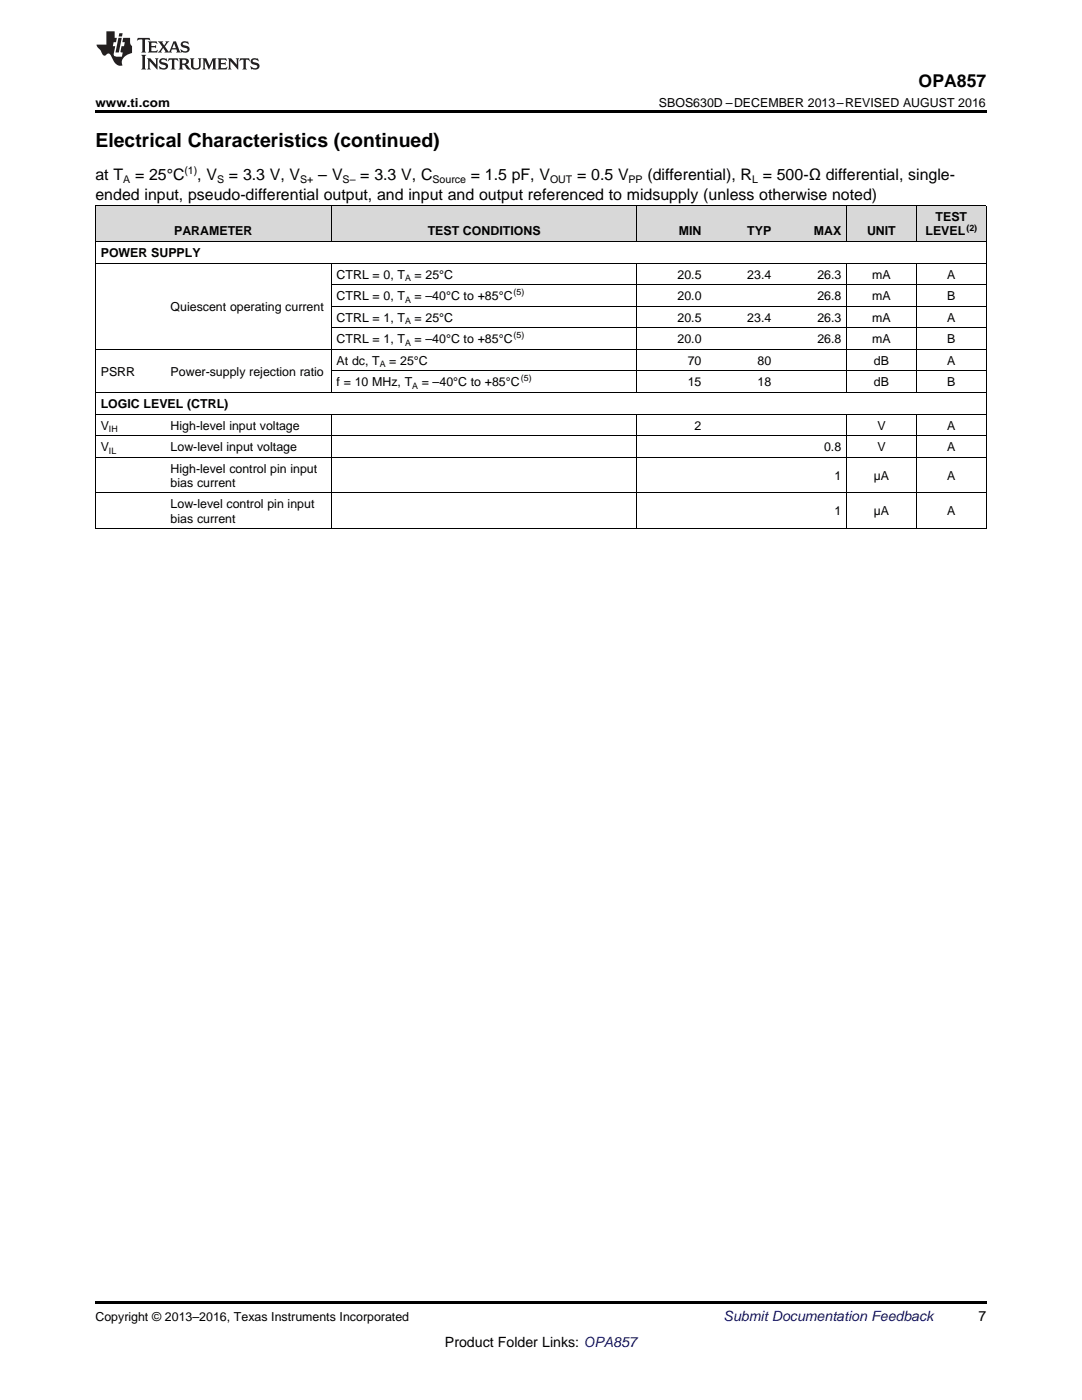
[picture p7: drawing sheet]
<svg xmlns="http://www.w3.org/2000/svg" width="216mm" height="279mm" viewBox="0 0 216 279" stroke-linecap="round" stroke-linejoin="round" font-family="sans-serif">
<defs><g id="words">
<text font-size="3.9" x="19" y="29.3">Electrical Characteristics (continued)</text>
<text font-size="3.5" x="183.3" y="17.3">OPA857</text>
<g font-size="3.2">
<text x="19" y="36">at T</text>
<text x="27" y="36">= 25°C</text>
<text x="39.4" y="36">, V</text>
<text x="45.7" y="36">= 3.3 V, V</text>
<text x="63.5" y="36">– V</text>
<text x="71.9" y="36">= 3.3 V, C</text>
<text x="94" y="36">= 1.5 pF, V</text>
<text x="115.2" y="36">= 0.5 V</text>
<text x="129.2" y="36">(differential), R = 500-Ω differential, single-</text>
<text x="19" y="39.9">ended input, pseudo-differential output, and input and output referenced to midsupply (unless otherwise noted)</text>
</g>
<text font-size="2.8" fill="#0000c8" x="144.4" y="263.6">Submit Documentation Feedback</text>
<g font-size="2.8">
<text x="195.3" y="263.6">7</text>
<text x="88.8" y="268.9">Product Folder Links: OPA857</text>
</g>
<g font-size="2.5">
<text x="19" y="21.4">www.ti.com</text>
<text x="131.5" y="21.4">SBOS630D –DECEMBER 2013–REVISED AUGUST 2016</text>
<text x="34.7" y="47">PARAMETER</text>
<text x="85.3" y="47">TEST CONDITIONS</text>
<text x="135.4" y="47">MIN</text>
<text x="149.1" y="47">TYP</text>
<text x="162.4" y="47">MAX</text>
<text x="173" y="47">UNIT</text>
<text x="184.7" y="47">LEVEL</text>
<text x="186.7" y="44.2">TEST</text>
<text x="20.1" y="51.3">POWER SUPPLY</text>
<text x="67.2" y="55.6">CTRL = 0, T</text>
<text x="67.2" y="59.9">CTRL = 0, T</text>
<text x="82.7" y="55.6">= 25°C</text>
<text x="82.7" y="59.9">= –40°C to +85°C</text>
<text x="135.2" y="55.6">20.5</text>
<text x="135.2" y="59.9">20.0</text>
<text x="149.1" y="55.6">23.4</text>
<text x="163.1" y="55.6">26.3</text>
<text x="163.1" y="59.9">26.8</text>
<text x="174.1" y="55.6">mA</text>
<text x="174.1" y="59.9">mA</text>
<text x="189" y="55.6">A</text>
<text x="189" y="59.9">B</text>
<text x="34" y="62.1">Quiescent operating current</text>
<text x="67.2" y="64.2">CTRL = 1, T</text>
<text x="82.7" y="64.2">= 25°C</text>
<text x="135.2" y="64.2">20.5</text>
<text x="149.1" y="64.2">23.4</text>
<text x="163.1" y="64.2">26.3</text>
<text x="174.1" y="64.2">mA</text>
<text x="189" y="64.2">A</text>
<text x="67.2" y="68.5">CTRL = 1, T</text>
<text x="82.7" y="68.5">= –40°C to +85°C</text>
<text x="135.2" y="68.5">20.0</text>
<text x="163.1" y="68.5">26.8</text>
<text x="174.1" y="68.5">mA</text>
<text x="189" y="68.5">B</text>
<text x="20.1" y="75">PSRR</text>
<text x="34" y="75">Power-supply rejection ratio</text>
<text x="67.2" y="72.8">At dc, T</text>
<text x="67.2" y="77.1">f = 10 MHz, T</text>
<text x="77.7" y="72.8">= 25°C</text>
<text x="84.2" y="77.1">= –40°C to +85°C</text>
<text x="137.2" y="72.8">70</text>
<text x="137.2" y="77.1">15</text>
<text x="151.2" y="72.8">80</text>
<text x="151.2" y="77.1">18</text>
<text x="174.4" y="72.8">dB</text>
<text x="174.4" y="77.1">dB</text>
<text x="189" y="72.8">A</text>
<text x="189" y="77.1">B</text>
<text x="20.1" y="81.4">LOGIC LEVEL (CTRL)</text>
<text x="20.1" y="85.7">V</text>
<text x="34" y="85.7">High-level input voltage</text>
<text x="138.6" y="85.7">2</text>
<text x="175.1" y="85.7">V</text>
<text x="189" y="85.7">A</text>
<text x="20.1" y="90">V</text>
<text x="34" y="90">Low-level input voltage</text>
<text x="34" y="94.3">High-level control pin input</text>
<text x="164.4" y="90">0.8</text>
<text x="166.5" y="95.7">1</text>
<text x="174.4" y="95.7">µA</text>
<text x="175.1" y="90">V</text>
<text x="189" y="90">A</text>
<text x="189" y="95.7">A</text>
<text x="34" y="97.2">bias current</text>
<text x="34" y="101.5">Low-level control pin input</text>
<text x="34" y="104.3">bias current</text>
<text x="166.5" y="102.9">1</text>
<text x="174.4" y="102.9">µA</text>
<text x="189" y="102.9">A</text>
<text x="19" y="263.6">Copyright © 2013–2016, Texas Instruments Incorporated</text>
</g>
<g font-size="2.1">
<text x="36.8" y="34.7">(1)</text>
<text x="24.6" y="36.6">A</text>
<text x="43.3" y="36.6">S</text>
<text x="59.9" y="36.6">S+</text>
<text x="68.4" y="36.6">S–</text>
<text x="86.3" y="36.6">Source</text>
<text x="109.8" y="36.6">OUT</text>
<text x="125.4" y="36.6">PP</text>
<text x="150.1" y="36.6">L</text>
</g>
<g font-size="1.8">
<text x="192.8" y="46">(2)</text>
<text x="80.8" y="56.1">A</text>
<text x="102.5" y="58.9">(5)</text>
<text x="80.8" y="60.4">A</text>
<text x="80.8" y="64.7">A</text>
<text x="80.8" y="69">A</text>
<text x="102.5" y="67.5">(5)</text>
<text x="75.8" y="73.3">A</text>
<text x="82.3" y="77.6">A</text>
<text x="103.9" y="76.1">(5)</text>
<text x="21.7" y="86.2">IH</text>
<text x="21.7" y="90.5">IL</text>
</g>
</g></defs>
<g fill="#d8d8d8">
<path d="M19 41.1h14v7.2h-14z"/>
<path d="M33 41.1h33.1v7.2h-33.1z"/>
<path d="M66.1 41.1h61v7.2h-61z"/>
<path d="M127.1 41.1h13.9v7.2h-13.9z"/>
<path d="M141 41.1h14v7.2h-14z"/>
<path d="M155 41.1h13.9v7.2h-13.9z"/>
<path d="M168.9 41.1h14v7.2h-14z"/>
<path d="M182.9 41.1h13.9v7.2h-13.9z"/>
</g>
<path d="M19 22h177.8v.5h-177.8zM19 259.7h177.8v.5h-177.8z" fill="#000"/>
<g fill="none" stroke="#000" stroke-width=".2">
<path d="M19 52.5h177.8M19 48.2h177.8M19 41.1h177.8M19.1 41.1v64.5M66.1 41.1v7.2M66.1 52.6v25.8M66.1 56.8h130.7M127.1 41.1v7.2M127.1 52.6v25.8M168.9 41.1v7.2M168.9 52.6v25.8M182.8 41.1v7.2"/>
<path d="M182.8 52.6v25.8M196.8 41.1v64.5M19 78.3h177.8M19 69.7h177.8M66.1 74h130.7M66.1 65.4h130.7M66.1 61.1h130.7M19 98.4h177.8M19 91.2h177.8M19 86.9h177.8M19 82.6h177.8M66.1 82.7v22.9"/>
<path d="M127.1 82.7v22.9M168.9 82.7v22.9M182.8 82.7v22.9M19 105.5h177.8"/>
</g>
<g fill="#231f20">
<path d="M27.5 7.6l-.1 .5 .4-.2h.6v.1v2.1l-.2 .4h1l-.3-.4v-2.1l.1-.1h.5l.5 .2-.2-.5zM29.5 8.3l.2 .3v1.5l-.2 .4h1.8l.2-.6a1.04 1.04 0 0 1-1.3 .2v-.7h.6l.3 .2v-.6l-.3 .2h-.6v-.6l.8-.1 .4 .3-.2-.5zM31.5 8.3l.9 1.1-.9 1.1h.8l-.2-.2 .5-.7 .4 .7-.2 .2h1.5l-.1-.2 .1-.4h.9l.1 .4-.2 .2h1l-.3-.3-.7-1.9h-.5l-.9 2-.8-1 .9-1h-.8l.1 .3-.3 .5-.4-.6 .2-.2zM34.7 8.6l.4 1h-.7zM36.3 8.4a.63 .63 0 0 0-.2 .7 .63 .63 0 0 0 .6 .4l.6 .2 .1 .2a.75 .75 0 0 1-.7 .4 .75 .75 0 0 1-.6-.5l.1 .7 .1-.1a1.11 1.11 0 0 0 1.5-.6 1.13 1.13 0 0 0-1.2-.8l-.1-.4a1.04 1.04 0 0 1 1.2 .2l-.2-.5-.1 .1-.5-.2zM28.2 10.9l.2 .4v2.2l-.2 .4h1l-.3-.4v-2.2l.3-.4zM29.3 11.6l.3 .4v1.5l-.3 .4h.8l-.2-.4v-1.3l1.5 1.7v-1.9l.2-.4h-.7l.2 .4v.9l-1.1-1.3zM32 11.8a.62 .62 0 0 0-.2 .7 .62 .62 0 0 0 .6 .4l.6 .1 .1 .3a.76 .76 0 0 1-.7 .3 .76 .76 0 0 1-.6-.4l.1 .7 .1-.1a1.11 1.11 0 0 0 1.5-.6 1.13 1.13 0 0 0-1.2-.8l-.1-.4a1.04 1.04 0 0 1 1.2 .2l-.2-.6-.1 .1-.5-.1zM33.7 11.6l-.2 .6a.61 .61 0 0 1 .8-.3v1.6l-.2 .4h.9l-.2-.4v-1.6a.63 .63 0 0 1 .8 .3l-.2-.6zM35.6 11.6l.3 .4v1.5l-.3 .4h1l-.2-.2v-.8l.5 .2a.76 .76 0 0 0 1.2 .7l-1-1a.58 .58 0 0 0 .6-.5 .58 .58 0 0 0-.5-.6zM36.4 11.9h.1a.45 .45 0 0 1 .5 .1 .45 .45 0 0 1 .1 .5l-.7 .2zM37.9 11.6l.2 .2a2.17 2.17 0 0 0 .3 1.9 .99 .99 0 0 0 1.6-.6v-1.1l.2-.4h-.7l.2 .2a1.92 1.92 0 0 1-.2 1.8 .6 .6 0 0 1-.9-.5v-1.1l.2-.4zM40.4 11.6l.2 .4v1.5l-.2 .4h.7l-.2-.4v-1.4l.8 1.8 .8-1.8v1.4l-.2 .4h.9l-.2-.4v-1.5l.2-.4h-.8l-.6 1.5-.6-1.5zM43.4 11.6l.2 .4v1.5l-.2 .4h1.8l.2-.6a1.04 1.04 0 0 1-1.3 .1v-.6h.5l.4 .2v-.6l-.4 .2h-.5v-.7h.8l.3 .3-.1-.6zM45.5 11.6l.2 .4v1.5l-.2 .4h.7l-.2-.4v-1.3l1.5 1.7v-1.9l.2-.4h-.7l.2 .4v.9l-1.1-1.3zM47.9 11.6l-.1 .6a.61 .61 0 0 1 .8-.3v1.6l-.3 .4h1l-.3-.4 .1-1.6a.63 .63 0 0 1 .7 .3l-.1-.6zM50.2 11.8a.62 .62 0 0 0-.2 .7 .62 .62 0 0 0 .6 .4l.6 .1 .2 .3a.76 .76 0 0 1-.8 .3 .76 .76 0 0 1-.6-.4l.1 .7 .2-.1a1.11 1.11 0 0 0 1.5-.6 1.13 1.13 0 0 0-1.3-.8l-.1-.4a1.04 1.04 0 0 1 1.2 .2l-.1-.6-.2 .1-.5-.1z"/>
<path d="M21.2 6.3v2.6h-1.9l.1 .4 .7 .9a.91 .91 0 0 0 1 .8 .56 .56 0 0 1 .5-.3 .56 .56 0 0 1 .5 .3l.4 .8a1.53 1.53 0 0 0 1.9 1.2 1.54 1.54 0 0 1 1-2.1l.9-.3v-1.4a1.52 1.52 0 0 1-.3-1.6h-1.4l-.2 .8h.5l-.2 .8h-.4l-.2 1v.2l.4 .1-.2 .8a1.93 1.93 0 0 1-1.6-.3l.3-1.8h-.5l.2-.8h.4l.2-.8h-.4v-1.3zM23.6 7.6l-.6 2.9h.7l.6-2.9zM23.8 6.6l-.1 .7h.6l.2-.7z"/>
</g>
<use href="#words"/>
</svg>
